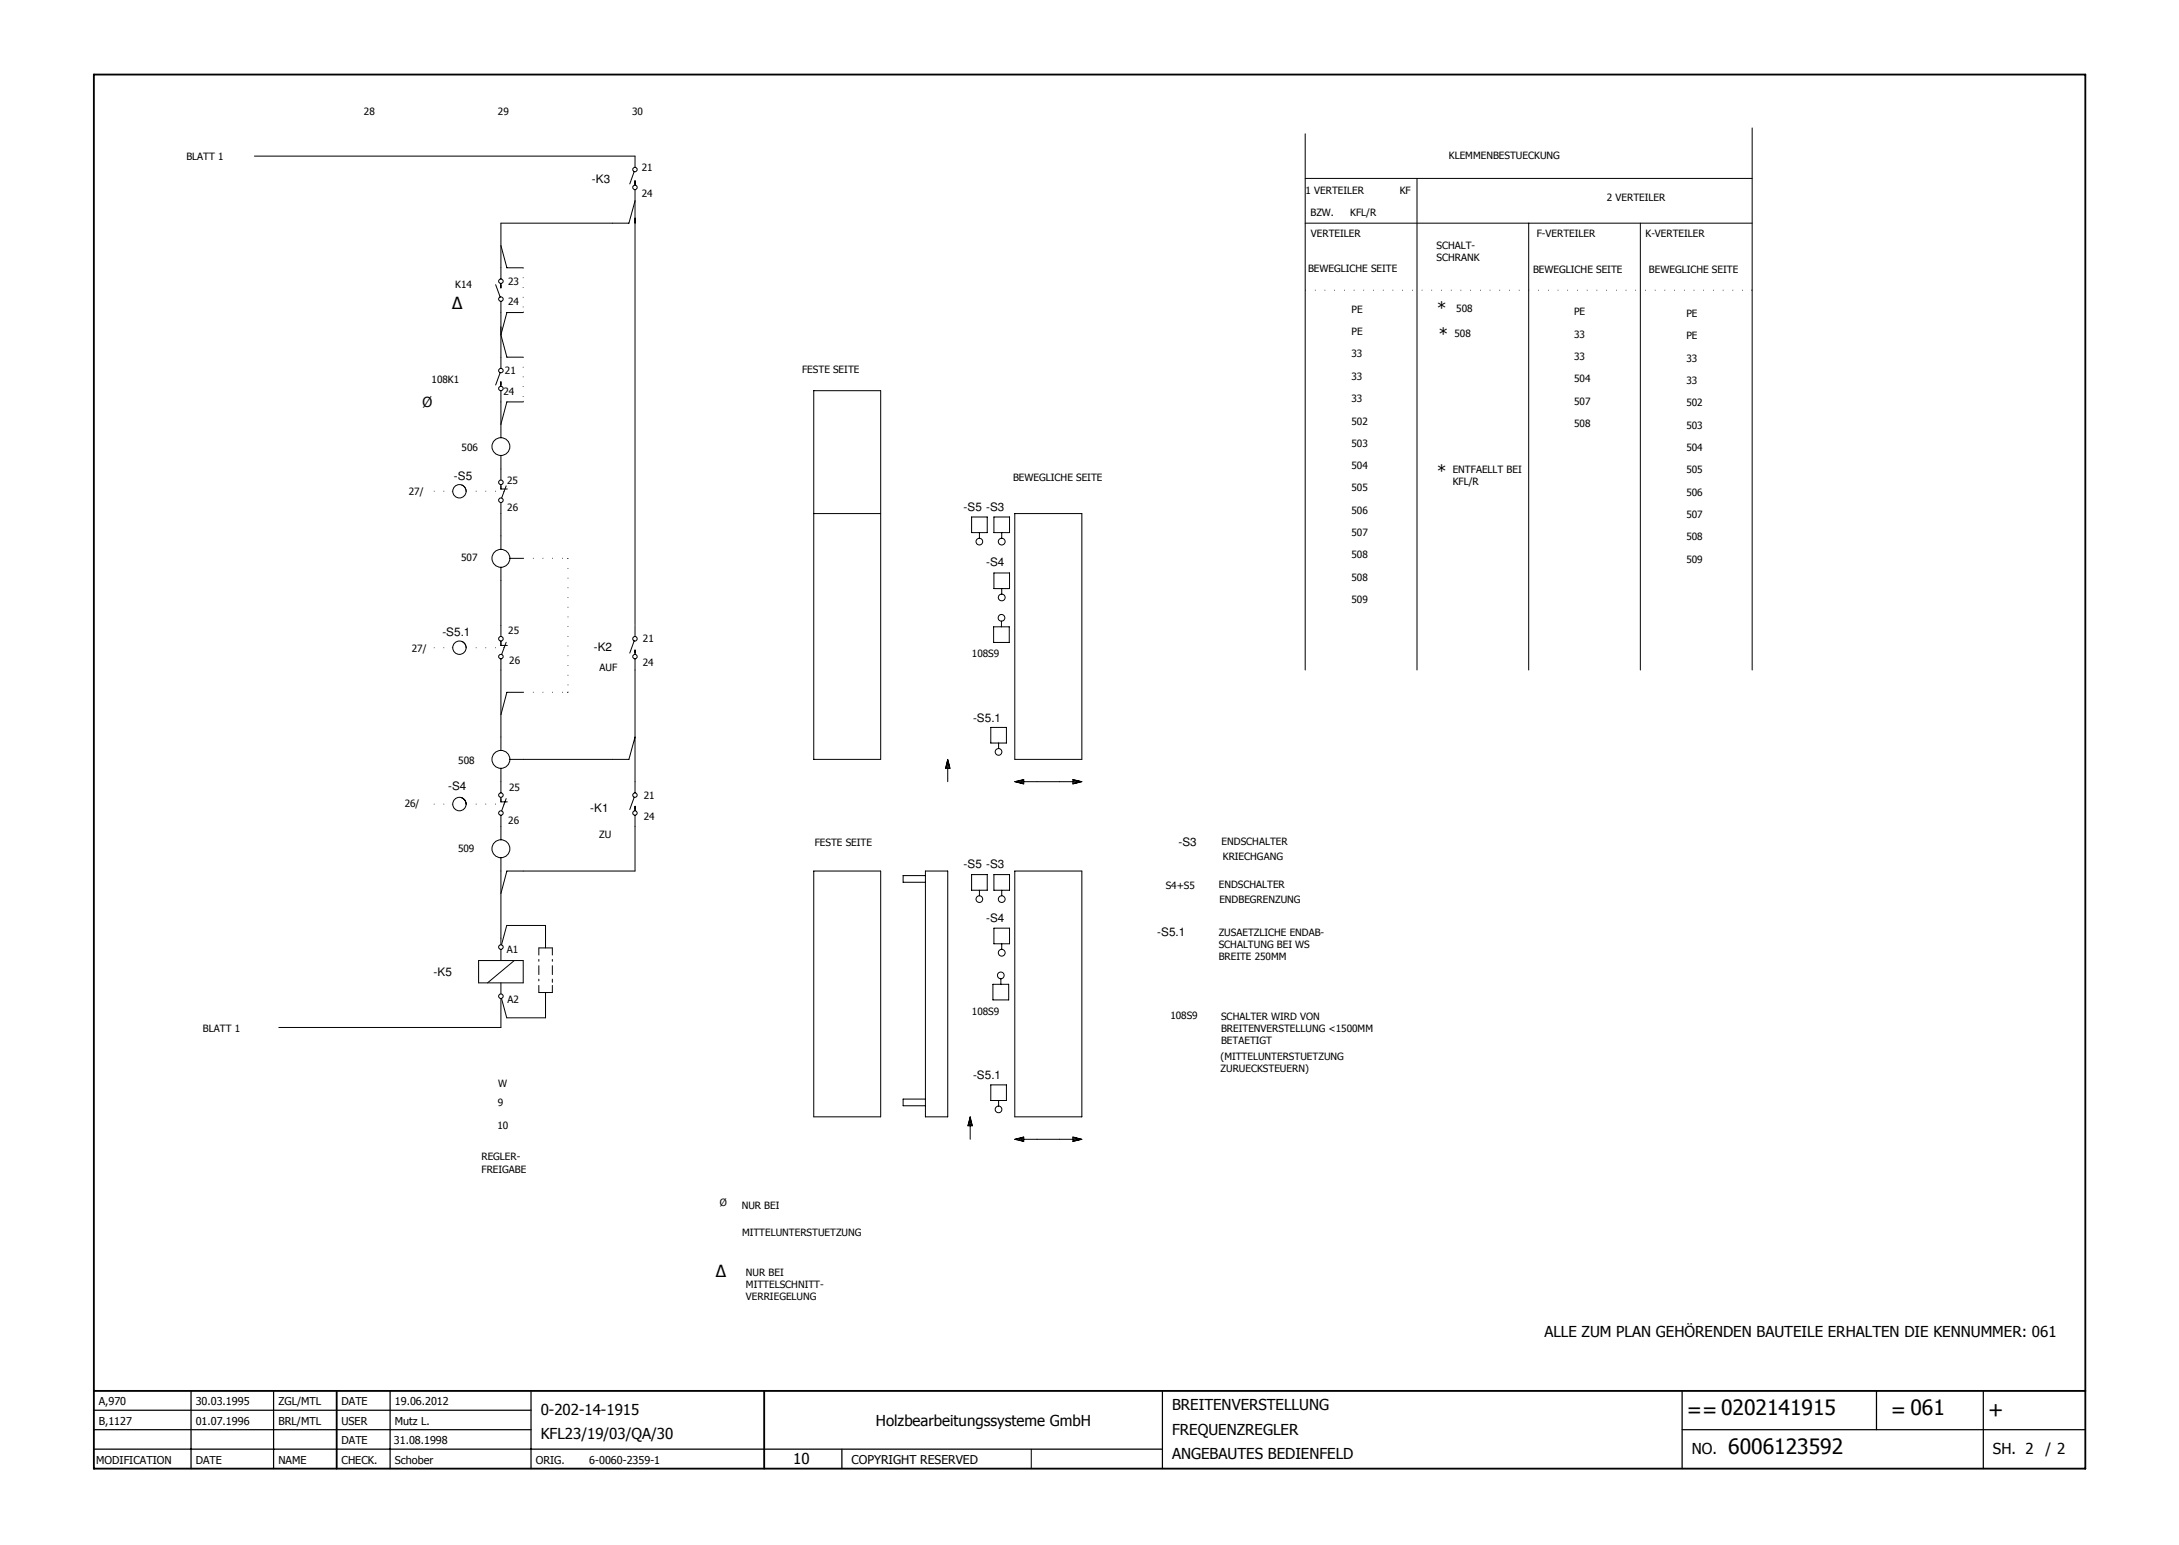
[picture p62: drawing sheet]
<svg xmlns="http://www.w3.org/2000/svg" width="297mm" height="211mm" viewBox="0 0 297 211" stroke-linecap="round" stroke-linejoin="round" font-family="sans-serif">
<defs><g id="words">
<g font-size="2.9">
<text x="230" y="193.2">==0202141915</text>
<text x="257.8" y="193.2">= 061</text>
<text x="271" y="193.2">+</text>
<text x="235.6" y="198.2">6006123592</text>
</g>
<g font-size="2.3">
<text x="61.7" y="42.2">∆</text>
<text x="195.9" y="42.8">*</text>
<text x="196.1" y="46.3">*</text>
<text x="195.9" y="65.1">*</text>
<text x="97.6" y="174">∆</text>
</g>
<g font-size="2.1">
<text x="210.5" y="182.3">ALLE ZUM PLAN GEHÖRENDEN BAUTEILE ERHALTEN DIE KENNUMMER: 061</text>
<text x="73.7" y="192.9">0-202-14-1915</text>
<text x="73.7" y="196.2">KFL23/19/03/QA/30</text>
<text x="119.4" y="194.4">Holzbearbeitungssysteme GmbH</text>
<text x="159.8" y="192.2">BREITENVERSTELLUNG</text>
<text x="159.8" y="195.5">FREQUENZREGLER</text>
<text x="108.1" y="199.5">10</text>
<text x="159.8" y="198.9">ANGEBAUTES BEDIENFELD</text>
<text x="230.6" y="198.2">NO.</text>
<text x="271.7" y="198.2">SH. 2</text>
<text x="278.8" y="198.2">/ 2</text>
</g>
<text font-size="1.9" x="57.6" y="55.5">Ø</text>
<text font-size="1.7" x="116.1" y="199.5">COPYRIGHT RESERVED</text>
<g font-size="1.6">
<text x="80.7" y="24.9">-K3</text>
<text x="61.9" y="65.5">-S5</text>
<text x="131.4" y="69.6">-S5 -S3</text>
<text x="134.4" y="77.2">-S4</text>
<text x="60.3" y="86.7">-S5.1</text>
<text x="80.9" y="88.7">-K2</text>
<text x="132.6" y="98.4">-S5.1</text>
<text x="61.1" y="107.6">-S4</text>
<text x="80.5" y="110.7">-K1</text>
<text x="131.4" y="118.4">-S5 -S3</text>
<text x="160.6" y="115.3">-S3</text>
<text x="134.4" y="125.7">-S4</text>
<text x="157.8" y="127.6">-S5.1</text>
<text x="59.1" y="133">-K5</text>
<text x="132.6" y="147.1">-S5.1</text>
</g>
<g font-size="1.5">
<text x="13.5" y="191.6">A,970</text>
<text x="26.7" y="191.6">30.03.1995</text>
<text x="38" y="191.6">ZGL/MTL</text>
<text x="46.6" y="191.6">DATE</text>
<text x="53.8" y="191.6">19.06.2012</text>
<text x="13.5" y="194.2">B,1127</text>
<text x="26.7" y="194.2">01.07.1996</text>
<text x="38" y="194.2">BRL/MTL</text>
<text x="46.6" y="194.2">USER</text>
<text x="46.6" y="196.9">DATE</text>
<text x="53.7" y="196.9">31.08.1998</text>
<text x="53.8" y="194.2">Mutz L.</text>
<text x="13.1" y="199.5">MODIFICATION</text>
<text x="26.7" y="199.5">DATE</text>
<text x="38" y="199.5">NAME</text>
<text x="46.6" y="199.5">CHECK.</text>
<text x="53.8" y="199.5">Schober</text>
<text x="73" y="199.5">ORIG.</text>
<text x="80.3" y="199.5">6-0060-2359-1</text>
</g>
<g font-size="1.4">
<text x="49.6" y="15.7">28</text>
<text x="67.9" y="15.7">29</text>
<text x="86.2" y="15.7">30</text>
<text x="25.4" y="21.8">BLATT 1</text>
<text x="87.5" y="23.3">21</text>
<text x="197.5" y="21.6">KLEMMENBESTUECKUNG</text>
<text x="87.5" y="26.9">24</text>
<text x="178" y="26.4">1 VERTEILER</text>
<text x="178.6" y="29.5">BZW.</text>
<text x="184.1" y="29.5">KFL/R</text>
<text x="190.8" y="26.4">KF</text>
<text x="219.1" y="27.4">2 VERTEILER</text>
<text x="178.7" y="32.2">VERTEILER</text>
<text x="195.8" y="34">SCHALT-</text>
<text x="195.8" y="35.6">SCHRANK</text>
<text x="209.5" y="32.2">F-VERTEILER</text>
<text x="224.3" y="32.3">K-VERTEILER</text>
<text x="62" y="39.3">K14</text>
<text x="69.3" y="38.8">23</text>
<text x="69.3" y="41.6">24</text>
<text x="178.3" y="37.1">BEWEGLICHE SEITE</text>
<text x="209" y="37.3">BEWEGLICHE SEITE</text>
<text x="224.8" y="37.2">BEWEGLICHE SEITE</text>
<text x="184.2" y="42.6">PE</text>
<text x="184.2" y="45.7">PE</text>
<text x="198.3" y="46">508</text>
<text x="198.5" y="42.5">508</text>
<text x="214.6" y="43">PE</text>
<text x="214.6" y="46">33</text>
<text x="229.9" y="43.2">PE</text>
<text x="229.9" y="46.2">PE</text>
<text x="58.8" y="52.2">108K1</text>
<text x="68.6" y="53.9">24</text>
<text x="68.8" y="50.9">21</text>
<text x="109.3" y="50.8">FESTE SEITE</text>
<text x="184.2" y="48.7">33</text>
<text x="184.2" y="51.8">33</text>
<text x="214.6" y="49.1">33</text>
<text x="214.6" y="52.1">504</text>
<text x="229.9" y="49.3">33</text>
<text x="229.9" y="52.3">33</text>
<text x="184.2" y="54.8">33</text>
<text x="184.2" y="57.9">502</text>
<text x="214.6" y="55.2">507</text>
<text x="214.6" y="58.2">508</text>
<text x="229.9" y="55.4">502</text>
<text x="229.9" y="58.4">503</text>
<text x="62.9" y="61.5">506</text>
<text x="69.1" y="65.9">25</text>
<text x="138.1" y="65.5">BEWEGLICHE SEITE</text>
<text x="184.2" y="60.9">503</text>
<text x="184.2" y="63.9">504</text>
<text x="198" y="64.4">ENTFAELLT BEI</text>
<text x="229.9" y="61.5">504</text>
<text x="229.9" y="64.5">505</text>
<text x="55.7" y="67.5">27/</text>
<text x="69.2" y="69.6">26</text>
<text x="184.2" y="67">505</text>
<text x="184.2" y="70">506</text>
<text x="198" y="66.1">KFL/R</text>
<text x="229.9" y="67.6">506</text>
<text x="229.9" y="70.6">507</text>
<text x="62.9" y="76.5">507</text>
<text x="184.2" y="73.1">507</text>
<text x="184.2" y="76.1">508</text>
<text x="229.9" y="73.7">508</text>
<text x="229.9" y="76.7">509</text>
<text x="184.2" y="79.2">508</text>
<text x="184.2" y="82.2">509</text>
<text x="56.1" y="88.9">27/</text>
<text x="69.3" y="86.5">25</text>
<text x="87.7" y="87.5">21</text>
<text x="132.5" y="89.6">108S9</text>
<text x="69.4" y="90.5">26</text>
<text x="81.7" y="91.5">AUF</text>
<text x="87.6" y="90.8">24</text>
<text x="62.5" y="104.1">508</text>
<text x="69.4" y="107.9">25</text>
<text x="55.2" y="109.9">26/</text>
<text x="69.3" y="112.3">26</text>
<text x="87.7" y="108.9">21</text>
<text x="87.7" y="111.8">24</text>
<text x="62.4" y="116.1">509</text>
<text x="81.7" y="114.2">ZU</text>
<text x="111.1" y="115.3">FESTE SEITE</text>
<text x="166.5" y="115.2">ENDSCHALTER</text>
<text x="166.7" y="117.2">KRIECHGANG</text>
<text x="158.9" y="121.2">S4+S5</text>
<text x="166.1" y="121">ENDSCHALTER</text>
<text x="166.2" y="123.1">ENDBEGRENZUNG</text>
<text x="69.1" y="129.9">A1</text>
<text x="166.1" y="127.6">ZUSAETZLICHE ENDAB-</text>
<text x="166.1" y="129.3">SCHALTUNG BEI WS</text>
<text x="166.1" y="130.9">BREITE 250MM</text>
<text x="69.2" y="136.7">A2</text>
<text x="27.7" y="140.7">BLATT 1</text>
<text x="132.5" y="138.3">108S9</text>
<text x="159.5" y="138.9">108S9</text>
<text x="166.5" y="139">SCHALTER WIRD VON</text>
<text x="166.5" y="140.6">BREITENVERSTELLUNG &lt;1500MM</text>
<text x="166.5" y="142.3">BETAETIGT</text>
<text x="67.9" y="148.2">W</text>
<text x="166.4" y="144.5">(MITTELUNTERSTUETZUNG</text>
<text x="166.4" y="146.2">ZURUECKSTEUERN)</text>
<text x="67.8" y="153.9">10</text>
<text x="67.9" y="150.8">9</text>
<text x="65.6" y="158.2">REGLER-</text>
<text x="65.6" y="159.8">FREIGABE</text>
<text x="98.1" y="164.4">Ø</text>
<text x="101.1" y="164.8">NUR BEI</text>
<text x="101.1" y="168.5">MITTELUNTERSTUETZUNG</text>
<text x="101.7" y="173.9">NUR BEI</text>
<text x="101.7" y="175.5">MITTELSCHNITT-</text>
<text x="101.7" y="177.2">VERRIEGELUNG</text>
</g>
</g></defs>
<path d="M203 10l-190.4 190.4M12.7 112.2l125.9 88.2" fill="none" stroke="#fff" stroke-width=".14"/>
<path d="M12.8 10.2h271.5v190h-271.5zM12.8 189.6h271.5M45.9 189.6v10.6M104.2 189.6v10.6" fill="none" stroke="#010101" stroke-width=".25"/>
<g fill="none" stroke="#010101" stroke-width=".17">
<path d="M12.8 194.9h59.6M12.8 192.2h59.6M12.8 197.5h145.7M26 189.6v10.6M37.3 189.6v10.6M53.2 189.6v10.6M72.4 189.6v10.6M114.8 197.5v2.7M158.5 189.6v10.6M229.3 194.9h55M229.3 189.6v10.6M255.8 189.6v5.3"/>
<path d="M270.4 189.6v10.6"/>
</g>
<path d="M177.9 18.2v73.1M34.7 21.3h51.9M177.9 24.3h61M177.9 30.4h30.5M138.3 103.5h9.2M147.5 118.7v33.5h-9.2M38 140.1h30.3M140.6 197.5v2.7" fill="none" stroke="#010101" stroke-width=".14"/>
<path d="M177.9 39.6h61" fill="none" stroke="#010101" stroke-width=".14" stroke-dasharray=".1 1.2 .1 1.2" stroke-linecap="butt"/>
<path d="M238.7 39.5l.2 .1h-.2z" fill="#010101"/>
<g fill="none" stroke="#010101" stroke-width=".14">
<path d="M83.5 30.4h-15.2v6.1M193.2 24.3v67M223.6 30.4v60.9M238.9 30.4h-30.5v60.9M68.3 42.6v6.1M68.3 54.8v3M68.3 70v3.1M68.3 79.2v6.1M68.3 91.3v9.2M68.3 118.7v10.1M68.3 129.4v1.5M68.3 134v1.5"/>
<path d="M68.3 136.1v4M68.4 136.1l.7 2.6M70.1 130.9l-3.6 3.1M71.3 130.9h-6.1v3.1h6.1M74.4 126.2h-5.3l-.7 2.6"/>
<circle cx="68.3" cy="129.1" r=".31"/>
<circle cx="68.3" cy="135.8" r=".31"/>
</g>
<path d="M71.3 36.5v6.1" fill="none" stroke="#010101" stroke-width=".14" stroke-dasharray=".1 1.2 .1 1.2" stroke-linecap="butt"/>
<path d="M71.3 42.5h.1l-.1 .1z" fill="#010101"/>
<path d="M71.3 48.7v6.1" fill="none" stroke="#010101" stroke-width=".14" stroke-dasharray=".1 1.2 .1 1.2" stroke-linecap="butt"/>
<path d="M71.3 54.7h.1l-.1 .1z" fill="#010101"/>
<path d="M71.3 76.1h6.1" fill="none" stroke="#010101" stroke-width=".14" stroke-dasharray=".1 1.2 .1 1.2" stroke-linecap="butt"/>
<path d="M77.3 76.1h.2h-.2z" fill="#010101"/>
<g fill="none" stroke="#010101" stroke-width=".14">
<path d="M238.9 17.4v73.9M86.4 23.4l-.6 1.7M86.6 21.3v1.5M86.6 24.6v.6M86.6 25.9v1.5M68.3 57.8v1.9M68.3 62.1v1.8M68.3 73.1v1.8M68.3 77.3v1.9M69.5 76.1h1.8M71.3 94.4h-2.2l-.8 3M86.4 87.4l-.6 1.6"/>
<path d="M86.6 85.3v1.5M86.6 88.6v.6M86.6 89.8v1.5M71.3 103.5h12.2M71.3 118.7h15.3M86.4 108.7l-.6 1.7M86.6 106.6v1.5M86.6 109.9v.6M86.6 111.1v1.6M71.3 130.9v3.1M73.5 130.2v-1h1.8v1M73.5 130.8v.2"/>
<path d="M73.5 131.6v1.3M73.5 133.5v.2M73.5 134.3v1h1.8v-1M74.4 126.2v3M74.4 135.3v3.4h-5.3M75.3 130.8v.2M75.3 131.6v1.3M75.3 133.5v.4"/>
<circle cx="86.6" cy="25.5" r=".3"/>
<circle cx="86.6" cy="23.1" r=".3"/>
<circle cx="68.3" cy="76.1" r="1.22"/>
<circle cx="68.3" cy="60.9" r="1.22"/>
<circle cx="86.6" cy="87.1" r=".3"/>
<circle cx="86.6" cy="89.5" r=".3"/>
<circle cx="86.6" cy="108.4" r=".3"/>
<circle cx="86.6" cy="110.8" r=".3"/>
</g>
<path d="M77.4 76.1v18.3" fill="none" stroke="#010101" stroke-width=".14" stroke-dasharray=".1 1.2 .1 1.2" stroke-linecap="butt"/>
<path d="M77.4 94.3h.1l-.1 .1z" fill="#010101"/>
<path d="M71.3 94.4h6.1" fill="none" stroke="#010101" stroke-width=".14" stroke-dasharray=".1 1.2 .1 1.2" stroke-linecap="butt"/>
<path d="M77.3 94.3l.2 .1h-.2z" fill="#010101"/>
<g fill="none" stroke="#010101" stroke-width=".14">
<path d="M67.6 38.8l.6 1.7M68.3 36.5v1.5M68.3 38.6v.7M68.3 33.5l.8 3h2.2M83.5 30.4h2.2l.9-3v57.8M68.2 50.8l-.6 1.7M68.3 41.1v1.5M68.3 48.7v1.5M68.3 52v.7M68.3 53.3v1.5M71.3 42.6h-2.2l-.8 3 .8 3.1h2.2M71.3 54.8h-2.2l-.8 3"/>
<path d="M62.9 87.4a.92 .92 0 0 1 .6 .9M68.3 85.3v1.5M68.3 87.4v.6M86.6 91.3v15.3M68.3 100.5v1.8M68.3 104.7v1.9M68.3 112.7v1.8M68.3 116.9v1.8M69.5 103.5h1.8M71.3 118.7h-2.2l-.8 3.1M86.6 112.7v6M86.6 100.5l-.9 3h-2.2"/>
<path d="M135.5 119.2h2.1v2.2h-2.1zM135.4 134.2h2.1v2.1h-2.1zM136.4 133.4v.8M136.6 121.4v.7M135.1 147.9h2.1v2.1h-2.1zM136.1 150v.8"/>
<circle cx="68.3" cy="38.3" r=".31"/>
<circle cx="68.3" cy="40.8" r=".31"/>
<circle cx="68.3" cy="50.5" r=".31"/>
<circle cx="68.3" cy="53" r=".31"/>
<circle cx="68.3" cy="87.1" r=".31"/>
<circle cx="68.3" cy="115.7" r="1.22"/>
<circle cx="68.3" cy="103.5" r="1.22"/>
<circle cx="136.4" cy="133" r=".46"/>
<circle cx="136.6" cy="122.6" r=".46"/>
<circle cx="136.1" cy="151.2" r=".45"/>
</g>
<path d="M63.5 88.3h5.2" fill="none" stroke="#010101" stroke-width=".14" stroke-dasharray=".1 1.2 .1 1.2" stroke-linecap="butt"/>
<path d="M68.6 88.3h.2h-.2z" fill="#010101"/>
<g fill="none" stroke="#010101" stroke-width=".14">
<path d="M68.3 89.8v1.5M69 87.6l-.6 1.6"/>
<circle cx="62.6" cy="88.3" r=".91"/>
<circle cx="68.3" cy="89.5" r=".31"/>
</g>
<path d="M59.1 88.3h2.6" fill="none" stroke="#010101" stroke-width=".14" stroke-dasharray=".1 1.2 .1 1.2" stroke-linecap="butt"/>
<path d="M61.6 88.3h.2h-.2z" fill="#010101"/>
<path d="M68.3 87.5v.5h.9M68.3 108.9v.4h.9M69 108.9l-.6 1.6" fill="none" stroke="#010101" stroke-width=".14"/>
<path d="M63.5 109.6h5.2" fill="none" stroke="#010101" stroke-width=".14" stroke-dasharray=".1 1.2 .1 1.2" stroke-linecap="butt"/>
<path d="M68.6 109.6h.2l-.2 .1z" fill="#010101"/>
<path d="M68.3 108.7v.6" fill="none" stroke="#010101" stroke-width=".14"/>
<path d="M59.1 109.6h2.6" fill="none" stroke="#010101" stroke-width=".14" stroke-dasharray=".1 1.2 .1 1.2" stroke-linecap="butt"/>
<path d="M61.6 109.6h.2l-.2 .1z" fill="#010101"/>
<g fill="none" stroke="#010101" stroke-width=".14">
<path d="M68.3 66.2v.5h.9M62.9 108.7a.92 .92 0 0 1 .6 .9M68.3 106.6v1.5M68.3 111.1v1.6"/>
<circle cx="62.6" cy="67" r=".91"/>
<circle cx="68.3" cy="68.2" r=".31"/>
<circle cx="62.6" cy="109.6" r=".91"/>
<circle cx="68.3" cy="108.4" r=".31"/>
<circle cx="68.3" cy="110.8" r=".31"/>
</g>
<path d="M63.5 67h5.2" fill="none" stroke="#010101" stroke-width=".14" stroke-dasharray=".1 1.2 .1 1.2" stroke-linecap="butt"/>
<path d="M68.6 66.9l.2 .1h-.2z" fill="#010101"/>
<g fill="none" stroke="#010101" stroke-width=".14">
<path d="M68.3 66.1v.6M69 66.2l-.6 1.7"/>
<circle cx="68.3" cy="65.7" r=".31"/>
</g>
<path d="M59.1 67h2.6" fill="none" stroke="#010101" stroke-width=".14" stroke-dasharray=".1 1.2 .1 1.2" stroke-linecap="butt"/>
<path d="M61.6 66.9l.2 .1h-.2z" fill="#010101"/>
<g fill="none" stroke="#010101" stroke-width=".14">
<path d="M110.9 53.3h9.2v50.2h-9.2zM62.9 66.1a.92 .92 0 0 1 .6 .9M68.3 63.9v1.5M68.3 68.5v1.5M110.9 70h9.2M132.4 70.5h2.2v2.1h-2.2zM133.5 72.6v.8M135.5 70.5h2.1v2.1h-2.1zM135.5 78.1h2.1v2.1h-2.1zM136.6 72.6v.8M135.1 99.2h2.1v2.1h-2.1zM135.4 85.4h2.2v2.2h-2.2z"/>
<path d="M136.5 84.7v.7M136.6 80.2v.8M110.9 118.7h9.2v33.5h-9.2zM126.2 118.7h3v33.5h-3zM126.2 119.4h-3.1v.9h3.1M128.9 104.6h.6M129 104.4h.4M129 104.3h.4M129 104.1h.3M129.1 104h.2M129.1 103.8h.2M129.2 103.7h.1"/>
<path d="M129.2 104.7v1.9M129.2 103.5l.3 1.2h-.6zM132.4 119.2h2.2v2.2h-2.2zM136.1 101.3v.7M138.3 103.5v-33.5h9.2v33.5M138.3 106.6l1.3-.3v.6zM138.5 106.5v.1M138.6 106.5v.1M138.8 106.5v.2M138.9 106.4v.3M139.1 106.4v.3M139.2 106.3v.5"/>
<path d="M139.4 106.3v.5M139.6 106.6h6.7M146.3 106.3l1.2 .3-1.2 .3zM146.4 106.3v.5M146.6 106.3v.5M146.7 106.4v.3M146.9 106.4v.3M147 106.4v.3M147.2 106.5v.1M147.3 106.5v.1M147.5 118.7h-9.2v33.5M133.5 121.4v.7"/>
<path d="M135.5 126.5h2.1v2.2h-2.1zM136.6 128.7v.7M126.2 149.8h-3.1v.9h3.1M132 153.3h.5M132 153.2h.5M132.1 153h.3M132.1 152.9h.3M132.1 152.7h.3M132.2 152.6h.1M132.2 152.4h.1M132.3 152.2l.2 1.3h-.6zM132.3 153.5v1.8"/>
<path d="M138.3 155.3l1.3-.3v.6zM138.5 155.3h.1M138.6 155.2v.2M138.8 155.2v.2M138.9 155.1v.4M139.1 155.1v.4M139.2 155.1v.4M139.4 155v.6M139.6 155.3h6.7M146.3 155l1.2 .3-1.2 .3zM146.4 155v.6M146.6 155.1v.4"/>
<path d="M146.7 155.1v.4M146.9 155.1v.4M147 155.2v.2M147.2 155.2v.2M147.3 155.3h.1"/>
<circle cx="133.5" cy="73.8" r=".45"/>
<circle cx="136.6" cy="73.8" r=".46"/>
<circle cx="136.5" cy="84.2" r=".46"/>
<circle cx="136.6" cy="81.4" r=".46"/>
<circle cx="136.1" cy="102.5" r=".45"/>
<circle cx="133.5" cy="122.6" r=".45"/>
<circle cx="136.6" cy="129.9" r=".46"/>
</g>
<use href="#words"/>
</svg>
